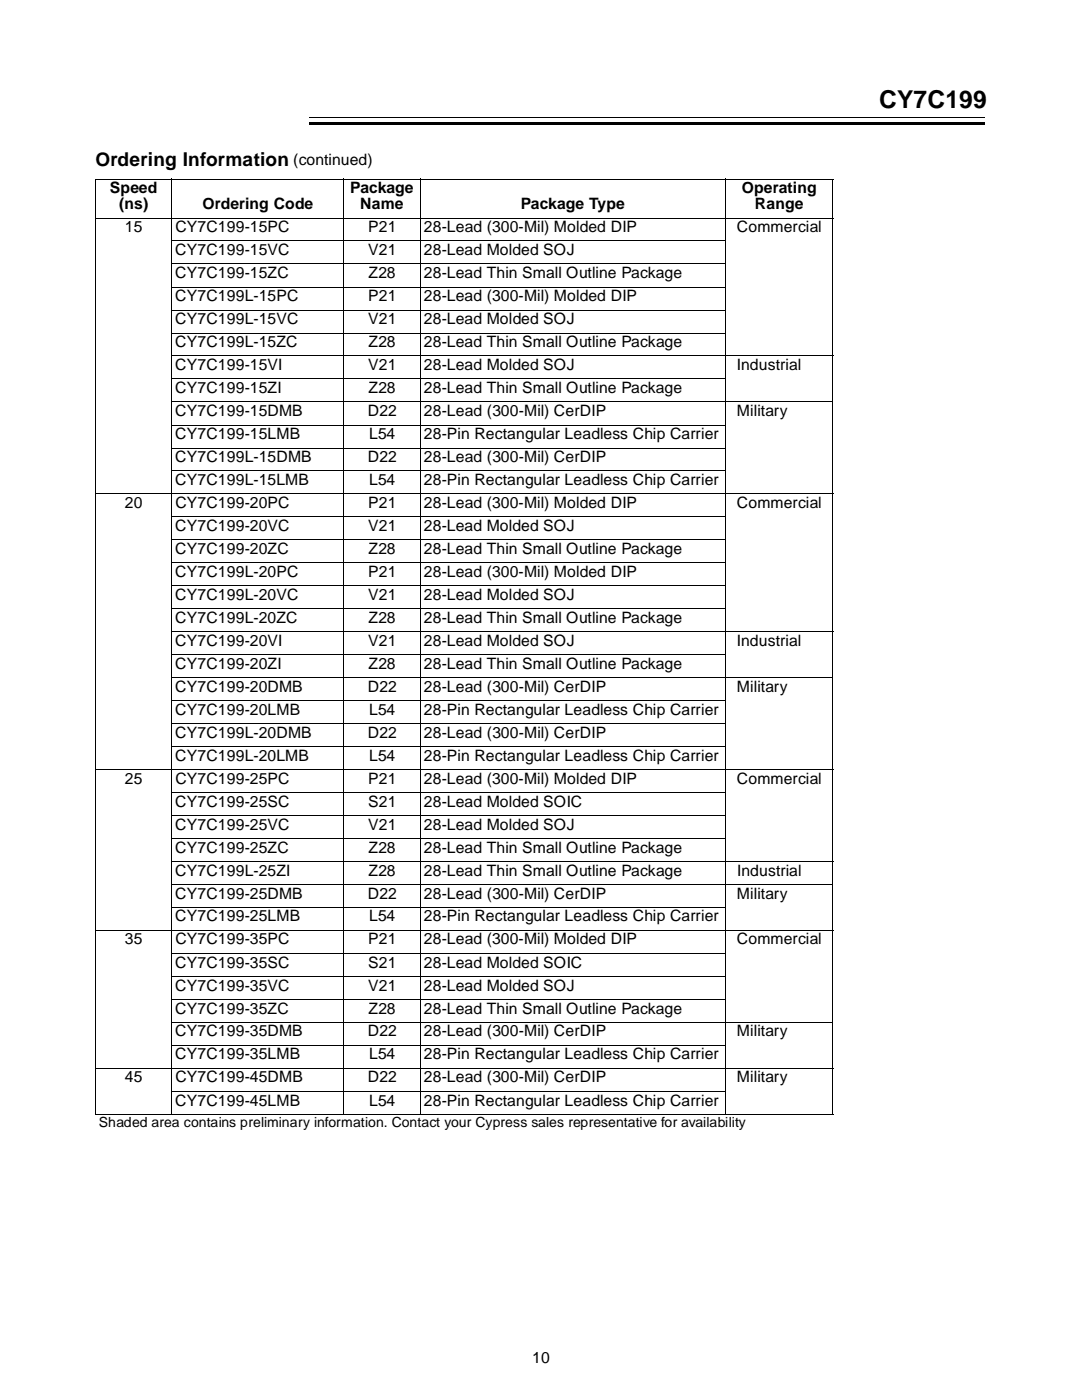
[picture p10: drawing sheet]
<svg xmlns="http://www.w3.org/2000/svg" width="216mm" height="279mm" viewBox="0 0 216 279" stroke-linecap="round" stroke-linejoin="round" font-family="sans-serif">
<defs><g id="words">
<text font-size="4.9" x="175.4" y="21.6">CY7C199</text>
<text font-size="3.8" x="19.1" y="33.1">Ordering Information</text>
<g font-size="3.1">
<text x="58.5" y="33">(continued)</text>
<text x="21.9" y="38.6">Speed</text>
<text x="23.8" y="41.7">(ns)</text>
<text x="40.4" y="41.7">Ordering Code</text>
<text x="69.9" y="38.6">Package</text>
<text x="71.9" y="41.7">Name</text>
<text x="103.9" y="41.7">Package Type</text>
<text x="148" y="38.6">Operating</text>
<text x="150.6" y="41.7">Range</text>
<text x="24.9" y="46.3">15</text>
<text x="35" y="46.3">CY7C199-15PC</text>
<text x="73.5" y="46.3">P21</text>
<text x="84.6" y="46.3">28-Lead (300-Mil) Molded DIP</text>
<text x="147.1" y="46.3">Commercial</text>
<text x="35" y="50.9">CY7C199-15VC</text>
<text x="73.5" y="50.9">V21</text>
<text x="84.6" y="50.9">28-Lead Molded SOJ</text>
<text x="35" y="55.5">CY7C199-15ZC</text>
<text x="73.6" y="55.5">Z28</text>
<text x="84.6" y="55.5">28-Lead Thin Small Outline Package</text>
<text x="35" y="60.1">CY7C199L-15PC</text>
<text x="35" y="64.7">CY7C199L-15VC</text>
<text x="73.5" y="60.1">P21</text>
<text x="73.5" y="64.7">V21</text>
<text x="84.6" y="60.1">28-Lead (300-Mil) Molded DIP</text>
<text x="84.6" y="64.7">28-Lead Molded SOJ</text>
<text x="35" y="69.3">CY7C199L-15ZC</text>
<text x="73.6" y="69.3">Z28</text>
<text x="84.6" y="69.3">28-Lead Thin Small Outline Package</text>
<text x="35" y="73.8">CY7C199-15VI</text>
<text x="73.5" y="73.8">V21</text>
<text x="84.6" y="73.8">28-Lead Molded SOJ</text>
<text x="147" y="73.8">Industrial</text>
<text x="35" y="78.4">CY7C199-15ZI</text>
<text x="35" y="83.1">CY7C199-15DMB</text>
<text x="73.4" y="83.1">D22</text>
<text x="73.6" y="78.4">Z28</text>
<text x="84.6" y="78.4">28-Lead Thin Small Outline Package</text>
<text x="84.6" y="83.1">28-Lead (300-Mil) CerDIP</text>
<text x="147.1" y="83.1">Military</text>
<text x="35" y="87.6">CY7C199-15LMB</text>
<text x="73.6" y="87.6">L54</text>
<text x="84.6" y="87.6">28-Pin Rectangular Leadless Chip Carrier</text>
<text x="35" y="92.2">CY7C199L-15DMB</text>
<text x="73.4" y="92.2">D22</text>
<text x="84.6" y="92.2">28-Lead (300-Mil) CerDIP</text>
<text x="24.9" y="101.3">20</text>
<text x="35" y="96.8">CY7C199L-15LMB</text>
<text x="35" y="101.3">CY7C199-20PC</text>
<text x="73.5" y="101.3">P21</text>
<text x="73.6" y="96.8">L54</text>
<text x="84.6" y="96.8">28-Pin Rectangular Leadless Chip Carrier</text>
<text x="84.6" y="101.3">28-Lead (300-Mil) Molded DIP</text>
<text x="147.1" y="101.3">Commercial</text>
<text x="35" y="105.9">CY7C199-20VC</text>
<text x="73.5" y="105.9">V21</text>
<text x="84.6" y="105.9">28-Lead Molded SOJ</text>
<text x="35" y="110.6">CY7C199-20ZC</text>
<text x="73.6" y="110.6">Z28</text>
<text x="84.6" y="110.6">28-Lead Thin Small Outline Package</text>
<text x="35" y="115.1">CY7C199L-20PC</text>
<text x="35" y="119.7">CY7C199L-20VC</text>
<text x="73.5" y="115.1">P21</text>
<text x="73.5" y="119.7">V21</text>
<text x="84.6" y="115.1">28-Lead (300-Mil) Molded DIP</text>
<text x="84.6" y="119.7">28-Lead Molded SOJ</text>
<text x="35" y="124.3">CY7C199L-20ZC</text>
<text x="73.6" y="124.3">Z28</text>
<text x="84.6" y="124.3">28-Lead Thin Small Outline Package</text>
<text x="35" y="128.9">CY7C199-20VI</text>
<text x="73.5" y="128.9">V21</text>
<text x="84.6" y="128.9">28-Lead Molded SOJ</text>
<text x="147" y="128.9">Industrial</text>
<text x="35" y="133.4">CY7C199-20ZI</text>
<text x="73.6" y="133.4">Z28</text>
<text x="84.6" y="133.4">28-Lead Thin Small Outline Package</text>
<text x="35" y="138.1">CY7C199-20DMB</text>
<text x="35" y="142.7">CY7C199-20LMB</text>
<text x="73.4" y="138.1">D22</text>
<text x="73.6" y="142.7">L54</text>
<text x="84.6" y="142.7">28-Pin Rectangular Leadless Chip Carrier</text>
<text x="84.6" y="138.1">28-Lead (300-Mil) CerDIP</text>
<text x="147.1" y="138.1">Military</text>
<text x="35" y="147.2">CY7C199L-20DMB</text>
<text x="73.4" y="147.2">D22</text>
<text x="84.6" y="147.2">28-Lead (300-Mil) CerDIP</text>
<text x="35" y="151.8">CY7C199L-20LMB</text>
<text x="73.6" y="151.8">L54</text>
<text x="84.6" y="151.8">28-Pin Rectangular Leadless Chip Carrier</text>
<text x="24.9" y="156.4">25</text>
<text x="35" y="161">CY7C199-25SC</text>
<text x="35" y="156.4">CY7C199-25PC</text>
<text x="73.5" y="161">S21</text>
<text x="73.5" y="156.4">P21</text>
<text x="84.6" y="161">28-Lead Molded SOIC</text>
<text x="84.6" y="156.4">28-Lead (300-Mil) Molded DIP</text>
<text x="147.1" y="156.4">Commercial</text>
<text x="35" y="165.6">CY7C199-25VC</text>
<text x="73.5" y="165.6">V21</text>
<text x="84.6" y="165.6">28-Lead Molded SOJ</text>
<text x="35" y="170.2">CY7C199-25ZC</text>
<text x="73.6" y="170.2">Z28</text>
<text x="84.6" y="170.2">28-Lead Thin Small Outline Package</text>
<text x="35" y="174.8">CY7C199L-25ZI</text>
<text x="35" y="179.3">CY7C199-25DMB</text>
<text x="73.4" y="179.3">D22</text>
<text x="73.6" y="174.8">Z28</text>
<text x="84.6" y="174.8">28-Lead Thin Small Outline Package</text>
<text x="84.6" y="179.3">28-Lead (300-Mil) CerDIP</text>
<text x="147.1" y="179.3">Military</text>
<text x="147.1" y="174.8">Industrial</text>
<text x="35" y="183.9">CY7C199-25LMB</text>
<text x="73.6" y="183.9">L54</text>
<text x="84.6" y="183.9">28-Pin Rectangular Leadless Chip Carrier</text>
<text x="24.9" y="188.5">35</text>
<text x="35" y="188.5">CY7C199-35PC</text>
<text x="73.5" y="188.5">P21</text>
<text x="84.6" y="188.5">28-Lead (300-Mil) Molded DIP</text>
<text x="147.1" y="188.5">Commercial</text>
<text x="35" y="193.1">CY7C199-35SC</text>
<text x="35" y="197.7">CY7C199-35VC</text>
<text x="73.5" y="193.1">S21</text>
<text x="73.5" y="197.7">V21</text>
<text x="84.6" y="193.1">28-Lead Molded SOIC</text>
<text x="84.6" y="197.7">28-Lead Molded SOJ</text>
<text x="35" y="202.3">CY7C199-35ZC</text>
<text x="73.6" y="202.3">Z28</text>
<text x="84.6" y="202.3">28-Lead Thin Small Outline Package</text>
<text x="35" y="206.8">CY7C199-35DMB</text>
<text x="73.4" y="206.8">D22</text>
<text x="84.6" y="206.8">28-Lead (300-Mil) CerDIP</text>
<text x="147.1" y="206.8">Military</text>
<text x="24.9" y="216">45</text>
<text x="35" y="211.4">CY7C199-35LMB</text>
<text x="35" y="216">CY7C199-45DMB</text>
<text x="73.4" y="216">D22</text>
<text x="73.6" y="211.4">L54</text>
<text x="84.6" y="211.4">28-Pin Rectangular Leadless Chip Carrier</text>
<text x="84.6" y="216">28-Lead (300-Mil) CerDIP</text>
<text x="147.1" y="216">Military</text>
<text x="35" y="220.6">CY7C199-45LMB</text>
<text x="73.6" y="220.6">L54</text>
<text x="84.6" y="220.6">28-Pin Rectangular Leadless Chip Carrier</text>
<text x="106.2" y="271.9">10</text>
</g>
<text font-size="2.8" x="19.7" y="224.9">Shaded area contains preliminary information. Contact your Cypress sales representative for availability</text>
</g></defs>
<path d="M61.8 24.4h134.7v.6h-134.7z" fill-rule="evenodd" fill="#000"/>
<path d="M61.8 23.5h134.7" fill="none" stroke="#000" stroke-width=".2"/>
<g fill="#fff">
<path d="M60 18.1h1.7v8.5h-1.7z" fill-rule="evenodd"/>
<path d="M20.2 12.8h41v13.4h-41z" fill-rule="evenodd"/>
</g>
<g fill="none" stroke="#000" stroke-width=".2">
<path d="M19 35.7h147.3M19.1 35.8v186.5M34.3 35.6v186.9M68.6 35.6v186.9M83.8 35.6v186.9M144.8 35.6v186.9M166.2 35.8v186.5M19 43.5h147.3M34.2 48.1h110.7M34.2 52.7h110.7M34.2 57.3h110.7M34.2 61.9h110.7"/>
<path d="M34.2 66.5h110.7M34.2 71h132.1M34.2 75.6h110.7M19 98.6h147.3M34.2 80.2h132.1M34.2 84.8h110.7M34.2 89.4h110.7M34.2 94h110.7M34.2 103.1h110.7M34.2 107.7h110.7M34.2 112.4h110.7M34.2 116.9h110.7"/>
<path d="M34.2 121.5h110.7M34.2 126.1h132.1M34.2 130.6h110.7M34.2 135.2h132.1M34.2 139.9h110.7M19 153.6h147.3M34.2 144.4h110.7M34.2 149h110.7M34.2 158.2h110.7M34.2 162.8h110.7M34.2 167.4h110.7M34.2 172h132.1"/>
<path d="M34.2 176.5h132.1M19 185.7h147.3M34.2 181.1h110.7M34.2 190.3h110.7M34.2 194.9h110.7M34.2 199.5h110.7M19 213.2h147.3M34.2 204h132.1M34.2 208.6h110.7M34.2 217.8h110.7M19 222.4h147.3"/>
</g>
<use href="#words"/>
</svg>
